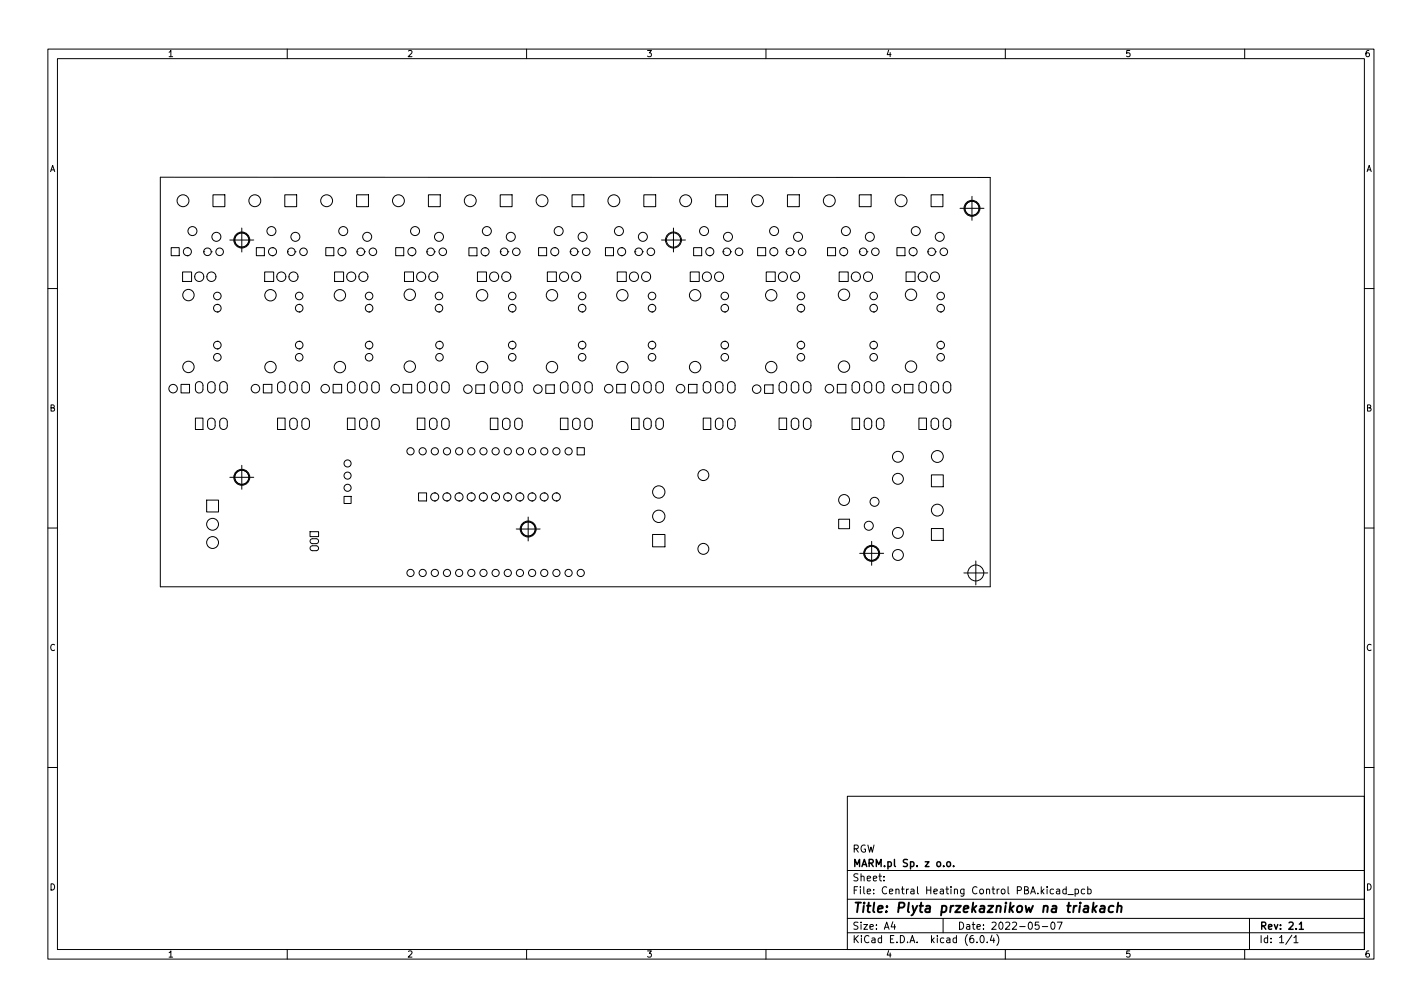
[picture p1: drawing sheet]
<svg xmlns="http://www.w3.org/2000/svg" width="297mm" height="210mm" viewBox="0 0 297 210" stroke-linecap="round" stroke-linejoin="round" font-family="sans-serif">
<defs><g id="words">
<text font-size="2.8" x="178" y="190.6">Title: Plyta przekaznikow na triakach</text>
<g font-size="2.1">
<text x="178" y="178">RGW</text>
<text x="178" y="184">Sheet:</text>
<text x="178" y="181">MARM.pl Sp. z o.o.</text>
<text x="178" y="186.7">File: Central Heating Control PBA.kicad_pcb</text>
<text x="178" y="196.9">KiCad E.D.A. kicad (6.0.4)</text>
<text x="178" y="194.1">Size: A4</text>
<text x="200" y="194.1">Date: 2022-05-07</text>
<text x="263" y="194.1">Rev: 2.1</text>
<text x="263" y="196.9">Id: 1/1</text>
</g>
<g font-size="1.8">
<text x="35" y="11.9">1</text>
<text x="85" y="11.9">2</text>
<text x="135" y="11.9">3</text>
<text x="185" y="11.9">4</text>
<text x="235" y="11.9">5</text>
<text x="285" y="11.9">6</text>
<text x="10.3" y="35.9">A</text>
<text x="285.3" y="35.9">A</text>
<text x="10.3" y="85.9">B</text>
<text x="285.3" y="85.9">B</text>
<text x="10.3" y="135.9">C</text>
<text x="285.3" y="135.9">C</text>
<text x="10.3" y="185.9">D</text>
<text x="285.3" y="185.9">D</text>
<text x="35" y="199.9">1</text>
<text x="85" y="199.9">2</text>
<text x="135" y="199.9">3</text>
<text x="185" y="199.9">4</text>
<text x="235" y="199.9">5</text>
<text x="285" y="199.9">6</text>
</g>
</g></defs>
<g fill="none" stroke="#000" stroke-width=".21">
<path d="M10 10.2h277v190.1h-277zM12 12.2h273v186.1h-273zM60 10.2v2M110 10.2v2M160 10.2v2M210 10.2v2M260 10.2v2M33.5 37l173.3 .1v85.4h-173.3zM35.8 51.7h1.6v1.7h-1.6zM38.1 56.8h1.9v2h-1.9zM39.1 53.4h.1M39.1 51.7h.1"/>
<path d="M39.1 51.7a.84 .84 0 0 1 .9 .8 .84 .84 0 0 1-.9 .9M39.1 51.7a.84 .84 0 0 0-.8 .8 .84 .84 0 0 0 .8 .9M42.6 52.6h.1M42.6 52.6a.79 .79 0 0 1 .7-.8 .79 .79 0 0 1 .8 .8M42.6 52.6a.79 .79 0 0 0 .7 .8 .79 .79 0 0 0 .8-.8M44.1 52.6h.1M44.5 40.7h2.5v2.5h-2.5zM48 50.1h5M50.5 47.6v5M53.5 51.7h1.7v1.7h-1.7zM55.3 56.8h1.9v2h-1.9zM56.9 53.4h.1"/>
<path d="M56.9 51.7h.1M56.9 51.7a.84 .84 0 0 1 .9 .8 .84 .84 0 0 1-.9 .9M56.9 51.7a.84 .84 0 0 0-.8 .8 .84 .84 0 0 0 .8 .9M59.5 40.7h2.5v2.5h-2.5zM60.1 52.6h.1M60.1 52.6a.79 .79 0 0 1 .8-.8 .79 .79 0 0 1 .7 .8M60.1 52.6a.79 .79 0 0 0 .8 .8 .79 .79 0 0 0 .7-.8M61.6 52.6h.1M68.1 51.7h1.6v1.7h-1.6zM69.9 56.8h1.9v2h-1.9zM71.4 53.4h.1M71.4 51.7h.1"/>
<path d="M71.4 51.7a.84 .84 0 0 1 .9 .8 .84 .84 0 0 1-.9 .9M71.4 51.7a.84 .84 0 0 0-.8 .8 .84 .84 0 0 0 .8 .9M74.5 40.7h2.5v2.5h-2.5zM74.6 52.6h.1M74.6 52.6a.79 .79 0 0 1 .8-.8 .79 .79 0 0 1 .7 .8M74.6 52.6a.79 .79 0 0 0 .8 .8 .79 .79 0 0 0 .7-.8M76.1 52.6h.1M82.7 51.7h1.6v1.7h-1.6zM84.5 56.8h1.9v2h-1.9zM86 53.4h.1M86 51.7h.1M86 51.7a.84 .84 0 0 1 .9 .8 .84 .84 0 0 1-.9 .9"/>
<path d="M86 51.7a.84 .84 0 0 0-.8 .8 .84 .84 0 0 0 .8 .9M89.2 52.6h.1M89.2 52.6a.79 .79 0 0 1 .8-.8 .79 .79 0 0 1 .7 .8M89.2 52.6a.79 .79 0 0 0 .8 .8 .79 .79 0 0 0 .7-.8M89.5 40.7h2.5v2.5h-2.5zM90.7 52.6h.1M97.9 51.7h1.7v1.7h-1.7zM99.7 56.8h1.9v2h-1.9zM101.3 53.4h.1M101.3 51.7h.1M101.3 51.7a.84 .84 0 0 1 .9 .9 .84 .84 0 0 1-.9 .8M101.3 51.7a.84 .84 0 0 0-.8 .9 .84 .84 0 0 0 .8 .8"/>
<path d="M104.5 40.7h2.5v2.5h-2.5zM104.5 52.6h.1M104.5 52.6a.79 .79 0 0 1 .8-.8 .79 .79 0 0 1 .8 .8M104.5 52.6a.79 .79 0 0 0 .8 .8 .79 .79 0 0 0 .8-.8M106.1 52.6h.1M112.5 51.7h1.7v1.7h-1.7zM114.3 56.8h1.9v2h-1.9zM115.9 53.4h.1M115.9 51.7h.1M115.9 51.7a.84 .84 0 0 1 .8 .8 .84 .84 0 0 1-.8 .9M115.9 51.7a.84 .84 0 0 0-.9 .8 .84 .84 0 0 0 .9 .9M119.1 52.6h.1"/>
<path d="M119.1 52.6a.79 .79 0 0 1 .8-.8 .79 .79 0 0 1 .8 .8M119.1 52.6a.79 .79 0 0 0 .8 .8 .79 .79 0 0 0 .8-.8M119.5 40.7h2.5v2.5h-2.5zM120.7 52.6h.1M126.5 51.7h1.7v1.7h-1.7zM128.9 56.8h1.9v2h-1.9zM129.9 53.4h.1M129.9 51.7h.1M129.9 51.7a.84 .84 0 0 1 .8 .8 .84 .84 0 0 1-.8 .9M129.9 51.7a.84 .84 0 0 0-.9 .8 .84 .84 0 0 0 .9 .9M132.6 52.6h.1M132.6 52.6a.79 .79 0 0 1 .8-.8 .79 .79 0 0 1 .8 .8"/>
<path d="M132.6 52.6a.79 .79 0 0 0 .8 .8 .79 .79 0 0 0 .8-.8M134.2 52.6h.1M134.5 40.7h2.5v2.5h-2.5zM138.2 50.1h5M140.7 47.6v5M144.2 56.8h1.9v2h-1.9zM144.9 51.7h1.7v1.7h-1.7zM148.3 53.4h.1M148.3 51.7h.1M148.3 51.7a.84 .84 0 0 1 .8 .8 .84 .84 0 0 1-.8 .9M148.3 51.7a.84 .84 0 0 0-.9 .8 .84 .84 0 0 0 .9 .9M149.5 40.7h2.5v2.5h-2.5z"/>
<path d="M151 52.6h.1M151 52.6a.79 .79 0 0 1 .8-.8 .79 .79 0 0 1 .8 .8M151 52.6a.79 .79 0 0 0 .8 .8 .79 .79 0 0 0 .8-.8M152.6 52.6h.1M158.3 51.7h1.6v1.7h-1.6zM160.1 56.8h1.8v2h-1.8zM161.6 53.4h.1M161.6 51.7h.1M161.6 51.7a.84 .84 0 0 1 .9 .8 .84 .84 0 0 1-.9 .9M161.6 51.7a.84 .84 0 0 0-.8 .8 .84 .84 0 0 0 .8 .9M164.2 52.6h.1M164.2 52.6a.79 .79 0 0 1 .8-.8 .79 .79 0 0 1 .8 .8"/>
<path d="M164.2 52.6a.79 .79 0 0 0 .8 .8 .79 .79 0 0 0 .8-.8M164.5 40.7h2.5v2.5h-2.5zM165.8 52.6h.1M172.9 51.7h1.6v1.7h-1.6zM175.3 56.8h1.9v2h-1.9zM176.2 53.4h.1M176.2 51.7h.1M176.2 51.7a.84 .84 0 0 1 .9 .8 .84 .84 0 0 1-.9 .9M176.2 51.7a.84 .84 0 0 0-.8 .8 .84 .84 0 0 0 .8 .9M179.5 40.7h2.5v2.5h-2.5zM179.5 52.6h.1M179.5 52.6a.79 .79 0 0 1 .8-.8 .79 .79 0 0 1 .8 .8"/>
<path d="M179.5 52.6a.79 .79 0 0 0 .8 .8 .79 .79 0 0 0 .8-.8M181.1 52.6h.1M187.4 51.7h1.6v1.7h-1.6zM189.3 56.8h1.9v2h-1.9zM190.7 53.4h.1M190.7 51.7h.1M190.7 51.7a.84 .84 0 0 1 .9 .8 .84 .84 0 0 1-.9 .9M190.7 51.7a.84 .84 0 0 0-.8 .8 .84 .84 0 0 0 .8 .9M193.8 52.6h.1M193.8 52.6a.79 .79 0 0 1 .8-.8 .79 .79 0 0 1 .8 .8M193.8 52.6a.79 .79 0 0 0 .8 .8 .79 .79 0 0 0 .8-.8M194.5 40.7h2.5v2.5h-2.5z"/>
<path d="M195.4 52.6h.1M200.5 43.5h5M203 41v5M10 60.2h2M41.1 79.9a.79 .79 0 0 1 .8-.2 .79 .79 0 0 1 .5 .8v.8a.79 .79 0 0 1-.8 .8 .79 .79 0 0 1-.8-.8v-1zM43.6 79.9a.79 .79 0 0 1 .9-.2 .79 .79 0 0 1 .4 .8v.8a.79 .79 0 0 1-.8 .8 .79 .79 0 0 1-.7-.8v-1zM45.4 72.8h.1M45.4 71.3h.1M45.4 71.3a.79 .79 0 0 1 .8 .8 .79 .79 0 0 1-.8 .7M45.4 71.3a.79 .79 0 0 0-.8 .8 .79 .79 0 0 0 .8 .7M45.4 63.6h.1M45.4 65.1h.1"/>
<path d="M45.4 63.6a.79 .79 0 0 0-.8 .7 .79 .79 0 0 0 .8 .8M45.4 63.6a.79 .79 0 0 1 .8 .7 .79 .79 0 0 1-.8 .8M46.1 79.9a.79 .79 0 0 1 .9-.2 .79 .79 0 0 1 .5 .8v.8a.79 .79 0 0 1-.8 .8 .79 .79 0 0 1-.8-.8v-1zM58.2 79.9a.79 .79 0 0 1 .9-.2 .79 .79 0 0 1 .5 .8v.8a.79 .79 0 0 1-.8 .8 .79 .79 0 0 1-.8-.8v-1zM60.7 79.9a.79 .79 0 0 1 .9-.2 .79 .79 0 0 1 .5 .8v.8a.79 .79 0 0 1-.8 .8 .79 .79 0 0 1-.8-.8v-1zM62.5 63.6h.1M62.5 65.1h.1M62.5 63.6a.79 .79 0 0 0-.8 .7 .79 .79 0 0 0 .8 .8M62.5 63.6a.79 .79 0 0 1 .8 .7 .79 .79 0 0 1-.8 .8M62.5 72.8h.1M62.5 71.3h.1M62.5 71.3a.79 .79 0 0 1 .8 .8 .79 .79 0 0 1-.8 .7"/>
<path d="M62.5 71.3a.79 .79 0 0 0-.8 .8 .79 .79 0 0 0 .8 .7M63.3 79.9a.79 .79 0 0 1 .8-.2 .79 .79 0 0 1 .5 .8v.8a.79 .79 0 0 1-.8 .8 .79 .79 0 0 1-.7-.8v-1zM72.8 79.9a.79 .79 0 0 1 .9-.2 .79 .79 0 0 1 .4 .8v.8a.79 .79 0 0 1-.7 .8 .79 .79 0 0 1-.8-.8v-1zM75.3 79.9a.79 .79 0 0 1 .9-.2 .79 .79 0 0 1 .5 .8v.8a.79 .79 0 0 1-.8 .8 .79 .79 0 0 1-.8-.8v-1zM77.1 63.6h.1M77.1 65.1h.1M77.1 63.6a.79 .79 0 0 0-.8 .7 .79 .79 0 0 0 .8 .8M77.1 63.6a.79 .79 0 0 1 .8 .7 .79 .79 0 0 1-.8 .8M77.1 72.8h.1M77.1 71.3h.1M77.1 71.3a.79 .79 0 0 1 .8 .8 .79 .79 0 0 1-.8 .7M77.1 71.3a.79 .79 0 0 0-.8 .8 .79 .79 0 0 0 .8 .7"/>
<path d="M77.9 79.9a.79 .79 0 0 1 .8-.2 .79 .79 0 0 1 .5 .8v.8a.79 .79 0 0 1-.8 .8 .79 .79 0 0 1-.8-.8l.1-1zM87.4 79.9a.79 .79 0 0 1 .9-.2 .79 .79 0 0 1 .5 .8v.8a.79 .79 0 0 1-.8 .8 .79 .79 0 0 1-.8-.8v-1zM89.9 79.9a.79 .79 0 0 1 .9-.2 .79 .79 0 0 1 .5 .8v.8a.79 .79 0 0 1-.8 .8 .79 .79 0 0 1-.8-.8v-1zM91.7 63.6h.1M91.7 65.1h.1M91.7 63.6a.79 .79 0 0 0-.8 .7 .79 .79 0 0 0 .8 .8M91.7 63.6a.79 .79 0 0 1 .8 .7 .79 .79 0 0 1-.8 .8M91.8 72.8h.1M91.8 71.3h.1M91.8 71.3a.79 .79 0 0 1 .8 .8 .79 .79 0 0 1-.8 .7M91.8 71.3a.79 .79 0 0 0-.8 .8 .79 .79 0 0 0 .8 .7M92.5 79.9a.79 .79 0 0 1 .8-.2 .79 .79 0 0 1 .5 .8v.8a.79 .79 0 0 1-.8 .8 .79 .79 0 0 1-.7-.8v-1z"/>
<path d="M102.7 79.9a.79 .79 0 0 1 .8-.2 .79 .79 0 0 1 .5 .8v.8a.79 .79 0 0 1-.8 .8 .79 .79 0 0 1-.8-.8v-1zM105.2 79.9a.79 .79 0 0 1 .9-.2 .79 .79 0 0 1 .4 .8v.8a.79 .79 0 0 1-.7 .8 .79 .79 0 0 1-.8-.8v-1zM107 63.6h.1M107 65.1h.1M107 63.6a.79 .79 0 0 0-.8 .7 .79 .79 0 0 0 .8 .8M107 63.6a.79 .79 0 0 1 .8 .7 .79 .79 0 0 1-.8 .8M107 72.8h.1M107 71.3h.1M107 71.3a.79 .79 0 0 1 .8 .8 .79 .79 0 0 1-.8 .7M107 71.3a.79 .79 0 0 0-.8 .8 .79 .79 0 0 0 .8 .7M107.7 79.9a.79 .79 0 0 1 .9-.2 .79 .79 0 0 1 .5 .8v.8a.79 .79 0 0 1-.8 .8 .79 .79 0 0 1-.8-.8v-1zM117.3 79.9a.79 .79 0 0 1 .9-.1 .79 .79 0 0 1 .4 .7v.8a.79 .79 0 0 1-.7 .8 .79 .79 0 0 1-.8-.8v-1z"/>
<path d="M119.8 79.9a.79 .79 0 0 1 .9-.1 .79 .79 0 0 1 .5 .7v.8a.79 .79 0 0 1-.8 .8 .79 .79 0 0 1-.8-.8v-1zM121.6 63.6h.1M121.6 65.1h.1M121.6 63.6a.79 .79 0 0 0-.8 .7 .79 .79 0 0 0 .8 .8M121.6 63.6a.79 .79 0 0 1 .8 .7 .79 .79 0 0 1-.8 .8M121.6 72.8h.1M121.6 71.3h.1M121.6 71.3a.79 .79 0 0 1 .8 .8 .79 .79 0 0 1-.8 .7M121.6 71.3a.79 .79 0 0 0-.8 .8 .79 .79 0 0 0 .8 .7M122.4 79.9a.79 .79 0 0 1 .8-.1 .79 .79 0 0 1 .5 .7v.8a.79 .79 0 0 1-.8 .8 .79 .79 0 0 1-.8-.8l.1-1zM132.1 79.9a.79 .79 0 0 1 .9-.2 .79 .79 0 0 1 .5 .8v.8a.79 .79 0 0 1-.8 .8 .79 .79 0 0 1-.8-.8v-1zM134.7 79.9a.79 .79 0 0 1 .8-.2 .79 .79 0 0 1 .5 .8v.8a.79 .79 0 0 1-.8 .8 .79 .79 0 0 1-.7-.8v-1z"/>
<path d="M136.2 63.6h.1M136.2 65.1h.1M136.2 63.6a.79 .79 0 0 0-.8 .7 .79 .79 0 0 0 .8 .8M136.2 63.6a.79 .79 0 0 1 .8 .7 .79 .79 0 0 1-.8 .8M136.2 72.8h.1M136.2 71.3h.1M136.2 71.3a.79 .79 0 0 1 .8 .8 .79 .79 0 0 1-.8 .7M136.2 71.3a.79 .79 0 0 0-.8 .8 .79 .79 0 0 0 .8 .7M137.2 79.9a.79 .79 0 0 1 .9-.2 .79 .79 0 0 1 .5 .8v.8a.79 .79 0 0 1-.8 .8 .79 .79 0 0 1-.8-.8v-1zM147.1 79.9a.79 .79 0 0 1 .9-.2 .79 .79 0 0 1 .5 .8v.8a.79 .79 0 0 1-.8 .8 .79 .79 0 0 1-.8-.8v-1zM149.7 79.9a.79 .79 0 0 1 .8-.2 .79 .79 0 0 1 .5 .8v.8a.79 .79 0 0 1-.8 .8 .79 .79 0 0 1-.8-.8v-1zM151.4 72.8h.1"/>
<path d="M151.4 71.3h.1M151.4 71.3a.79 .79 0 0 1 .8 .8 .79 .79 0 0 1-.8 .7M151.4 71.3a.79 .79 0 0 0-.8 .8 .79 .79 0 0 0 .8 .7M151.4 63.6h.1M151.4 65.1h.1M151.4 63.6a.79 .79 0 0 0-.8 .7 .79 .79 0 0 0 .8 .8M151.4 63.6a.79 .79 0 0 1 .8 .7 .79 .79 0 0 1-.8 .8M152.2 79.9a.79 .79 0 0 1 .9-.2 .79 .79 0 0 1 .5 .8v.8a.79 .79 0 0 1-.8 .8 .79 .79 0 0 1-.8-.8v-1zM163 79.9a.79 .79 0 0 1 .8-.2 .79 .79 0 0 1 .5 .8v.8a.79 .79 0 0 1-.8 .8 .79 .79 0 0 1-.8-.8l.1-1zM165.5 79.9a.79 .79 0 0 1 .9-.2 .79 .79 0 0 1 .5 .8v.8a.79 .79 0 0 1-.8 .8 .79 .79 0 0 1-.8-.8v-1zM167.3 63.6h.1M167.3 65.1h.1"/>
<path d="M167.3 63.6a.79 .79 0 0 0-.8 .7 .79 .79 0 0 0 .8 .8M167.3 63.6a.79 .79 0 0 1 .8 .7 .79 .79 0 0 1-.8 .8M167.3 72.8h.1M167.3 71.3h.1M167.3 71.3a.79 .79 0 0 1 .8 .8 .79 .79 0 0 1-.8 .7M167.3 71.3a.79 .79 0 0 0-.8 .8 .79 .79 0 0 0 .8 .7M168.1 79.9a.79 .79 0 0 1 .8-.2 .79 .79 0 0 1 .5 .8v.8a.79 .79 0 0 1-.8 .8 .79 .79 0 0 1-.8-.8v-1zM178.2 79.9a.79 .79 0 0 1 .9-.2 .79 .79 0 0 1 .5 .8v.8a.79 .79 0 0 1-.8 .8 .79 .79 0 0 1-.8-.8v-1zM180.8 79.9a.79 .79 0 0 1 .8-.2 .79 .79 0 0 1 .5 .8v.8a.79 .79 0 0 1-.8 .8 .79 .79 0 0 1-.8-.8v-1zM182.5 63.6h.1M182.5 65.1h.1M182.5 63.6a.79 .79 0 0 0-.8 .7 .79 .79 0 0 0 .8 .8"/>
<path d="M182.5 63.6a.79 .79 0 0 1 .8 .7 .79 .79 0 0 1-.8 .8M182.5 72.8h.1M182.5 71.3h.1M182.5 71.3a.79 .79 0 0 1 .8 .8 .79 .79 0 0 1-.8 .7M182.5 71.3a.79 .79 0 0 0-.8 .8 .79 .79 0 0 0 .8 .7M183.3 79.9a.79 .79 0 0 1 .9-.2 .79 .79 0 0 1 .4 .8v.8a.79 .79 0 0 1-.8 .8 .79 .79 0 0 1-.7-.8v-1zM192.2 79.9a.79 .79 0 0 1 .8-.2 .79 .79 0 0 1 .5 .8v.8a.79 .79 0 0 1-.8 .8 .79 .79 0 0 1-.8-.8l.1-1zM194.7 79.9a.79 .79 0 0 1 .9-.2 .79 .79 0 0 1 .5 .8v.8a.79 .79 0 0 1-.8 .8 .79 .79 0 0 1-.8-.8v-1zM196.5 63.6h.1M196.5 65.1h.1M196.5 63.6a.79 .79 0 0 0-.8 .7 .79 .79 0 0 0 .8 .8M196.5 63.6a.79 .79 0 0 1 .8 .7 .79 .79 0 0 1-.8 .8"/>
<path d="M196.5 72.8h.1M196.5 71.3h.1M196.5 71.3a.79 .79 0 0 1 .8 .8 .79 .79 0 0 1-.8 .7M196.5 71.3a.79 .79 0 0 0-.8 .8 .79 .79 0 0 0 .8 .7M197.3 79.9a.79 .79 0 0 1 .8-.2 .79 .79 0 0 1 .5 .8v.8a.79 .79 0 0 1-.8 .8 .79 .79 0 0 1-.8-.8v-1zM285 60.2h2M37.8 80.3h1.8v1.7h-1.8zM40.8 87.3h1.6v2.4h-1.6zM43.6 87.5a.79 .79 0 0 1 .9-.1 .79 .79 0 0 1 .4 .7v.8a.79 .79 0 0 1-.8 .8 .79 .79 0 0 1-.7-.8v-.9zM46.1 87.5a.79 .79 0 0 1 .9-.1 .79 .79 0 0 1 .5 .7v.8a.79 .79 0 0 1-.8 .8 .79 .79 0 0 1-.8-.8v-.9zM48 99.7h5M50.5 97.2v5"/>
<path d="M55 80.3h1.8v1.7h-1.8zM58 87.3h1.6v2.4h-1.6zM60.7 87.5a.79 .79 0 0 1 .9-.1 .79 .79 0 0 1 .5 .7v.8a.79 .79 0 0 1-.8 .8 .79 .79 0 0 1-.8-.8v-.9zM63.3 87.5a.79 .79 0 0 1 .8-.1 .79 .79 0 0 1 .5 .7v.8a.79 .79 0 0 1-.8 .8 .79 .79 0 0 1-.7-.8v-.9zM69.6 80.3h1.8v1.7h-1.8zM72.6 87.3h1.5v2.4h-1.5zM75.3 87.5a.79 .79 0 0 1 .9-.1 .79 .79 0 0 1 .5 .7v.8a.79 .79 0 0 1-.8 .8 .79 .79 0 0 1-.8-.8v-.9zM77.9 87.5a.79 .79 0 0 1 .8-.1 .79 .79 0 0 1 .5 .7v.8a.79 .79 0 0 1-.8 .8 .79 .79 0 0 1-.8-.8l.1-.9zM84.2 80.3h1.8v1.7h-1.8zM87.2 87.3h1.6v2.4h-1.6zM89.9 87.5a.79 .79 0 0 1 .9-.1 .79 .79 0 0 1 .5 .7v.8a.79 .79 0 0 1-.8 .8 .79 .79 0 0 1-.8-.8v-.9zM92.5 87.5a.79 .79 0 0 1 .8-.1 .79 .79 0 0 1 .5 .7v.8a.79 .79 0 0 1-.8 .8 .79 .79 0 0 1-.7-.8v-.9z"/>
<path d="M99.4 80.4h1.8v1.7h-1.8zM102.4 87.3h1.6v2.4h-1.6zM105.2 87.5a.79 .79 0 0 1 .9-.1 .79 .79 0 0 1 .4 .7v.8a.79 .79 0 0 1-.7 .8 .79 .79 0 0 1-.8-.8v-.9zM107.7 87.5a.79 .79 0 0 1 .9-.1 .79 .79 0 0 1 .5 .7v.8a.79 .79 0 0 1-.8 .8 .79 .79 0 0 1-.8-.8v-.9zM114 80.4h1.8v1.7h-1.8zM117.1 87.3h1.5v2.4h-1.5zM119.8 87.5a.79 .79 0 0 1 .9-.1 .79 .79 0 0 1 .5 .7v.8a.79 .79 0 0 1-.8 .8 .79 .79 0 0 1-.8-.8v-.9zM120.6 93.5h1.5v1.5h-1.5zM122.4 87.5a.79 .79 0 0 1 .8-.1 .79 .79 0 0 1 .5 .7v.8a.79 .79 0 0 1-.8 .8 .79 .79 0 0 1-.8-.8l.1-.9zM128.8 80.3h1.8v1.7h-1.8zM131.9 87.3h1.6v2.4h-1.6zM134.7 87.5a.79 .79 0 0 1 .8-.1 .79 .79 0 0 1 .5 .7v.8a.79 .79 0 0 1-.8 .8 .79 .79 0 0 1-.7-.8v-.9z"/>
<path d="M137.2 87.5a.79 .79 0 0 1 .9-.1 .79 .79 0 0 1 .5 .7v.8a.79 .79 0 0 1-.8 .8 .79 .79 0 0 1-.8-.8v-.9zM143.8 80.3h1.8v1.7h-1.8zM146.9 87.3h1.6v2.4h-1.6zM149.7 87.5a.79 .79 0 0 1 .8-.1 .79 .79 0 0 1 .5 .7v.8a.79 .79 0 0 1-.8 .8 .79 .79 0 0 1-.8-.8v-.9zM152.2 87.5a.79 .79 0 0 1 .9-.1 .79 .79 0 0 1 .5 .7v.8a.79 .79 0 0 1-.8 .8 .79 .79 0 0 1-.8-.8v-.9zM159.7 80.4h1.8v1.7h-1.8zM162.7 87.3h1.6v2.4h-1.6zM165.5 87.5a.79 .79 0 0 1 .9-.1 .79 .79 0 0 1 .5 .7v.8a.79 .79 0 0 1-.8 .8 .79 .79 0 0 1-.8-.8v-.9zM168.1 87.5a.79 .79 0 0 1 .8-.1 .79 .79 0 0 1 .5 .7v.8a.79 .79 0 0 1-.8 .8 .79 .79 0 0 1-.8-.8v-.9zM174.9 80.3h1.8v1.7h-1.8zM178 87.3h1.6v2.4h-1.6zM180.8 87.5a.79 .79 0 0 1 .8-.1 .79 .79 0 0 1 .5 .7v.8a.79 .79 0 0 1-.8 .8 .79 .79 0 0 1-.8-.8v-.9z"/>
<path d="M183.3 87.5a.79 .79 0 0 1 .9-.1 .79 .79 0 0 1 .4 .7v.8a.79 .79 0 0 1-.8 .8 .79 .79 0 0 1-.7-.8v-.9zM188.9 80.3h1.8v1.7h-1.8zM191.9 87.3h1.6v2.4h-1.6zM194.6 99.2h2.4v2.4h-2.4zM194.7 87.5a.79 .79 0 0 1 .9-.1 .79 .79 0 0 1 .5 .7v.8a.79 .79 0 0 1-.8 .8 .79 .79 0 0 1-.8-.8v-.9zM197.3 87.5a.79 .79 0 0 1 .8-.1 .79 .79 0 0 1 .5 .7v.8a.79 .79 0 0 1-.8 .8 .79 .79 0 0 1-.8-.8v-.9zM10 110.2h2M43.2 104.4h2.4v2.5h-2.4zM64.8 111h1.7v1h-1.7zM64.9 112.6l.3-.1h1l.3 .3v.4l-.4 .3h-1l-.3-.4zM64.9 114.1l.3-.1h1l.3 .2v.4l-.4 .4-1-.1-.3-.3zM71.9 103.6h1.4v1.5h-1.4z"/>
<path d="M87.4 102.9h1.7v1.7h-1.7zM90.8 104.6h.1M90.8 102.9h.1M90.8 102.9a.84 .84 0 0 1 .8 .9 .84 .84 0 0 1-.8 .8M90.8 102.9a.84 .84 0 0 0-.8 .9 .84 .84 0 0 0 .8 .8M93.3 104.6h.1M93.3 102.9h.1M93.3 102.9a.84 .84 0 0 1 .9 .9 .84 .84 0 0 1-.9 .8M93.3 102.9a.84 .84 0 0 0-.8 .9 .84 .84 0 0 0 .8 .8M95.9 104.6h.1M95.9 102.9h.1M95.9 102.9a.84 .84 0 0 1 .8 .9 .84 .84 0 0 1-.8 .8"/>
<path d="M95.9 102.9a.84 .84 0 0 0-.9 .9 .84 .84 0 0 0 .9 .8M98.4 104.6h.1M98.4 102.9h.1M98.4 102.9a.84 .84 0 0 1 .9 .9 .84 .84 0 0 1-.9 .8M98.4 102.9a.84 .84 0 0 0-.8 .9 .84 .84 0 0 0 .8 .8M101 104.6h.1M101 102.9h.1M101 102.9a.84 .84 0 0 1 .8 .9 .84 .84 0 0 1-.8 .8M101 102.9a.84 .84 0 0 0-.9 .9 .84 .84 0 0 0 .9 .8M103.5 104.6h.1M103.5 102.9h.1M103.5 102.9a.84 .84 0 0 1 .8 .9 .84 .84 0 0 1-.8 .8"/>
<path d="M103.5 102.9a.84 .84 0 0 0-.8 .9 .84 .84 0 0 0 .8 .8M106 104.6h.1M106 102.9h.1M106 102.9a.84 .84 0 0 1 .9 .9 .84 .84 0 0 1-.9 .8M106 102.9a.84 .84 0 0 0-.8 .9 .84 .84 0 0 0 .8 .8M107.8 110.5h5M108.6 104.6h.1M108.6 102.9h.1M108.6 102.9a.84 .84 0 0 1 .8 .9 .84 .84 0 0 1-.8 .8M108.6 102.9a.84 .84 0 0 0-.9 .9 .84 .84 0 0 0 .9 .8M110.3 108v5M111.1 104.6h.1"/>
<path d="M111.1 102.9h.1M111.1 102.9a.84 .84 0 0 1 .9 .9 .84 .84 0 0 1-.9 .8M111.1 102.9a.84 .84 0 0 0-.8 .9 .84 .84 0 0 0 .8 .8M113.7 104.6h.1M113.7 102.9h.1M113.7 102.9a.84 .84 0 0 1 .8 .9 .84 .84 0 0 1-.8 .8M113.7 102.9a.84 .84 0 0 0-.9 .9 .84 .84 0 0 0 .9 .8M116.2 104.6h.1M116.2 102.9h.1M116.2 102.9a.84 .84 0 0 1 .8 .9 .84 .84 0 0 1-.8 .8M116.2 102.9a.84 .84 0 0 0-.8 .9 .84 .84 0 0 0 .8 .8M136.3 111.6h2.6v2.6h-2.6z"/>
<path d="M175.2 108.4h2.3v2h-2.3zM179.6 115.5h5M182.1 113v5M194.6 110.4h2.4v2.4h-2.4zM201.3 119.6h5M203.8 117.1v5M285 110.2h2M10 160.2h2M177 166.3h108v32h-108zM285 160.2h2M60 198.3v2M110 198.3v2"/>
<path d="M160 198.3v2M177 194.8h108M177 191.8h108M177 187.8h108M177 181.8h108M184.6 183.8v.1M184.6 183v.1M186.5 192.5l-.4 1h1M186.9 193v1M197 191.8v3M204.1 196.7v.1M204.9 195.4l.2-.1a.8 .8 0 0 1 .5 .8 .8 .8 0 0 1-.5 .7 1 1 0 0 1-.2-1.4z"/>
<path d="M206.2 196.7v.1M207.2 195.3l-.3 1h.9M207.6 195.8v1M208.2 195.1a1.72 1.72 0 0 1 0 2.3M210 198.3v2M217 192.5h-.7l-.1 .7 .2-.1 .5 .1 .2 .2-.1 .5-.2 .1-.6-.1M217.7 193.5h1.2M219.6 192.7l.3-.2a.8 .8 0 0 1 .5 .8 .8 .8 0 0 1-.5 .7l-.3-.1-.1-.4zM220.1 185.7l-.5-.1-.2 .3 .1 .7h.6M220.7 185.7h.6l.1 .9M220.9 192.5h1l-.7 1.5M221.4 186l-.5 .1-.3 .2 .3 .3h.5"/>
<path d="M222.7 185.7l-.4-.1-.3 .3 .1 .7h.6M222.7 185.1v1.5M223.1 186.8h1.1M224.6 185.7l.4-.1 .3 .3-.2 .7h-.5M224.6 185.6v1.5M226.6 185.7l-.5-.1-.2 .3 .1 .7h.6M227.2 185.7l.4-.1 .3 .3-.1 .7h-.6M227.2 185.1v1.5M260 198.3v2M261 191.8v6.5M269.9 195.3l-1.3 1.9M270.3 195.8l.4-.5v1.5"/>
<path d="M270.3 196.8h.8"/>
<circle cx="38.2" cy="41.9" r="1.24"/>
<circle cx="40.2" cy="48.2" r=".94"/>
<circle cx="41.6" cy="57.8" r=".97"/>
<circle cx="44.2" cy="57.8" r=".97"/>
<circle cx="45.2" cy="49.4" r=".94"/>
<circle cx="45.9" cy="52.6" r=".79"/>
<circle cx="50.5" cy="50.1" r="1.67"/>
<circle cx="50.5" cy="50.1" r="1.48"/>
<circle cx="50.5" cy="50.1" r="1.49"/>
<circle cx="53.2" cy="41.9" r="1.24"/>
<circle cx="56.7" cy="48.2" r=".94"/>
<circle cx="58.8" cy="57.8" r=".97"/>
<circle cx="61.3" cy="57.8" r=".97"/>
<circle cx="61.7" cy="49.4" r=".94"/>
<circle cx="63.4" cy="52.6" r=".79"/>
<circle cx="68.2" cy="41.9" r="1.24"/>
<circle cx="71.7" cy="48.2" r=".94"/>
<circle cx="73.4" cy="57.8" r=".97"/>
<circle cx="75.9" cy="57.8" r=".97"/>
<circle cx="76.7" cy="49.4" r=".94"/>
<circle cx="77.9" cy="52.6" r=".79"/>
<circle cx="83.2" cy="41.9" r="1.24"/>
<circle cx="86.7" cy="48.2" r=".94"/>
<circle cx="88" cy="57.8" r=".97"/>
<circle cx="90.5" cy="57.8" r=".97"/>
<circle cx="91.7" cy="49.4" r=".94"/>
<circle cx="92.5" cy="52.6" r=".79"/>
<circle cx="98.2" cy="41.9" r="1.24"/>
<circle cx="101.7" cy="48.2" r=".94"/>
<circle cx="103.2" cy="57.8" r=".97"/>
<circle cx="105.8" cy="57.8" r=".97"/>
<circle cx="106.7" cy="49.4" r=".94"/>
<circle cx="107.8" cy="52.6" r=".79"/>
<circle cx="113.2" cy="41.9" r="1.24"/>
<circle cx="116.7" cy="48.2" r=".94"/>
<circle cx="117.8" cy="57.8" r=".97"/>
<circle cx="120.4" cy="57.8" r=".97"/>
<circle cx="121.7" cy="49.4" r=".94"/>
<circle cx="122.4" cy="52.6" r=".79"/>
<circle cx="128.2" cy="41.9" r="1.24"/>
<circle cx="129.3" cy="48.2" r=".94"/>
<circle cx="132.5" cy="57.8" r=".97"/>
<circle cx="134.3" cy="49.4" r=".94"/>
<circle cx="135" cy="57.8" r=".97"/>
<circle cx="136" cy="52.6" r=".79"/>
<circle cx="140.7" cy="50.1" r="1.67"/>
<circle cx="140.7" cy="50.1" r="1.49"/>
<circle cx="143.2" cy="41.9" r="1.24"/>
<circle cx="147.1" cy="48.2" r=".94"/>
<circle cx="147.7" cy="57.8" r=".97"/>
<circle cx="150.2" cy="57.8" r=".97"/>
<circle cx="152.1" cy="49.4" r=".94"/>
<circle cx="154.4" cy="52.6" r=".79"/>
<circle cx="158.2" cy="41.9" r="1.24"/>
<circle cx="161.7" cy="48.2" r=".94"/>
<circle cx="163.6" cy="57.8" r=".97"/>
<circle cx="166.1" cy="57.8" r=".97"/>
<circle cx="166.7" cy="49.4" r=".94"/>
<circle cx="167.6" cy="52.6" r=".79"/>
<circle cx="173.2" cy="41.9" r="1.24"/>
<circle cx="176.7" cy="48.2" r=".94"/>
<circle cx="178.8" cy="57.8" r=".97"/>
<circle cx="181.3" cy="57.8" r=".97"/>
<circle cx="181.7" cy="49.4" r=".94"/>
<circle cx="182.8" cy="52.6" r=".79"/>
<circle cx="188.2" cy="41.9" r="1.24"/>
<circle cx="191.3" cy="48.2" r=".94"/>
<circle cx="192.8" cy="57.8" r=".97"/>
<circle cx="195.3" cy="57.8" r=".97"/>
<circle cx="196.3" cy="49.4" r=".94"/>
<circle cx="197.1" cy="52.6" r=".79"/>
<circle cx="203" cy="43.5" r="1.67"/>
<circle cx="203" cy="43.5" r="1.48"/>
<circle cx="203" cy="43.5" r="1.49"/>
<circle cx="39.4" cy="76.6" r="1.19"/>
<circle cx="39.4" cy="61.6" r="1.19"/>
<circle cx="45.4" cy="61.8" r=".79"/>
<circle cx="45.4" cy="74.6" r=".79"/>
<circle cx="56.5" cy="76.6" r="1.19"/>
<circle cx="56.5" cy="61.6" r="1.19"/>
<circle cx="62.5" cy="61.8" r=".79"/>
<circle cx="62.5" cy="74.6" r=".79"/>
<circle cx="71" cy="76.6" r="1.19"/>
<circle cx="71" cy="61.6" r="1.19"/>
<circle cx="77.1" cy="61.8" r=".79"/>
<circle cx="77.1" cy="74.6" r=".79"/>
<circle cx="85.6" cy="61.5" r="1.19"/>
<circle cx="85.6" cy="76.5" r="1.19"/>
<circle cx="91.7" cy="61.8" r=".79"/>
<circle cx="91.8" cy="74.6" r=".79"/>
<circle cx="100.7" cy="76.6" r="1.19"/>
<circle cx="100.7" cy="61.6" r="1.19"/>
<circle cx="107" cy="61.8" r=".79"/>
<circle cx="107" cy="74.6" r=".79"/>
<circle cx="115.3" cy="76.6" r="1.19"/>
<circle cx="115.3" cy="61.6" r="1.19"/>
<circle cx="121.6" cy="61.8" r=".79"/>
<circle cx="121.6" cy="74.6" r=".79"/>
<circle cx="130" cy="76.6" r="1.19"/>
<circle cx="130" cy="61.6" r="1.19"/>
<circle cx="136.2" cy="61.8" r=".79"/>
<circle cx="136.2" cy="74.6" r=".79"/>
<circle cx="145.2" cy="76.6" r="1.19"/>
<circle cx="145.2" cy="61.6" r="1.19"/>
<circle cx="151.4" cy="61.8" r=".79"/>
<circle cx="151.4" cy="74.6" r=".79"/>
<circle cx="161.1" cy="76.6" r="1.19"/>
<circle cx="161.1" cy="61.6" r="1.19"/>
<circle cx="167.3" cy="61.8" r=".79"/>
<circle cx="167.3" cy="74.6" r=".79"/>
<circle cx="176.3" cy="61.5" r="1.19"/>
<circle cx="176.3" cy="76.5" r="1.19"/>
<circle cx="182.5" cy="61.8" r=".79"/>
<circle cx="182.5" cy="74.6" r=".79"/>
<circle cx="190.3" cy="61.5" r="1.19"/>
<circle cx="190.3" cy="76.5" r="1.19"/>
<circle cx="196.5" cy="61.8" r=".79"/>
<circle cx="196.5" cy="74.6" r=".79"/>
<circle cx="36.2" cy="81.1" r=".89"/>
<circle cx="50.5" cy="99.7" r="1.67"/>
<circle cx="50.5" cy="99.7" r="1.48"/>
<circle cx="50.5" cy="99.6" r="1.49"/>
<circle cx="53.4" cy="81.1" r=".89"/>
<circle cx="67.9" cy="81.1" r=".89"/>
<circle cx="72.6" cy="99.3" r=".74"/>
<circle cx="72.6" cy="96.8" r=".74"/>
<circle cx="82.6" cy="81.1" r=".89"/>
<circle cx="85.7" cy="94.2" r=".75"/>
<circle cx="88.3" cy="94.2" r=".75"/>
<circle cx="90.8" cy="94.2" r=".75"/>
<circle cx="93.4" cy="94.2" r=".75"/>
<circle cx="95.9" cy="94.2" r=".75"/>
<circle cx="97.7" cy="81.2" r=".89"/>
<circle cx="98.4" cy="94.2" r=".75"/>
<circle cx="101" cy="94.2" r=".75"/>
<circle cx="103.5" cy="94.2" r=".75"/>
<circle cx="106.1" cy="94.2" r=".75"/>
<circle cx="108.6" cy="94.2" r=".75"/>
<circle cx="111.1" cy="94.2" r=".75"/>
<circle cx="112.4" cy="81.2" r=".89"/>
<circle cx="113.7" cy="94.2" r=".75"/>
<circle cx="116.2" cy="94.2" r=".75"/>
<circle cx="118.8" cy="94.2" r=".75"/>
<circle cx="127.2" cy="81.1" r=".89"/>
<circle cx="142.2" cy="81.1" r=".89"/>
<circle cx="146.9" cy="99.2" r="1.14"/>
<circle cx="158.1" cy="81.2" r=".89"/>
<circle cx="173.3" cy="81.1" r=".89"/>
<circle cx="187.3" cy="81.1" r=".89"/>
<circle cx="187.6" cy="95.4" r="1.14"/>
<circle cx="187.6" cy="100" r="1.14"/>
<circle cx="195.8" cy="95.3" r="1.24"/>
<circle cx="44.4" cy="109.5" r="1.24"/>
<circle cx="44.4" cy="113.3" r="1.24"/>
<circle cx="72.6" cy="101.8" r=".74"/>
<circle cx="85.7" cy="119.6" r=".75"/>
<circle cx="88.3" cy="119.6" r=".75"/>
<circle cx="90.8" cy="119.6" r=".75"/>
<circle cx="93.4" cy="119.6" r=".75"/>
<circle cx="95.9" cy="119.6" r=".75"/>
<circle cx="98.4" cy="119.6" r=".75"/>
<circle cx="101" cy="119.6" r=".75"/>
<circle cx="103.5" cy="119.6" r=".75"/>
<circle cx="106.1" cy="119.6" r=".75"/>
<circle cx="108.6" cy="119.6" r=".75"/>
<circle cx="110.3" cy="110.5" r="1.67"/>
<circle cx="110.3" cy="110.5" r="1.48"/>
<circle cx="110.3" cy="110.5" r="1.49"/>
<circle cx="111.1" cy="119.6" r=".75"/>
<circle cx="113.7" cy="119.6" r=".75"/>
<circle cx="116.2" cy="119.6" r=".75"/>
<circle cx="118.8" cy="119.6" r=".75"/>
<circle cx="121.3" cy="119.6" r=".75"/>
<circle cx="137.6" cy="102.7" r="1.29"/>
<circle cx="137.6" cy="107.8" r="1.29"/>
<circle cx="146.9" cy="114.6" r="1.14"/>
<circle cx="176.3" cy="104.4" r="1.14"/>
<circle cx="181.5" cy="109.8" r=".94"/>
<circle cx="182.1" cy="115.5" r="1.49"/>
<circle cx="182.1" cy="115.5" r="1.67"/>
<circle cx="182.1" cy="115.5" r="1.48"/>
<circle cx="182.7" cy="104.8" r=".94"/>
<circle cx="187.6" cy="111.3" r="1.14"/>
<circle cx="187.6" cy="115.9" r="1.14"/>
<circle cx="195.8" cy="106.5" r="1.24"/>
<circle cx="203.8" cy="119.6" r="1.67"/>
</g>
<path d="M197.8 180.1l.3-.2 .4 .2 .1 .5-.2 .3h-.3l-.3-.1zM199.2 180.8v.1M271.4 193l.4-.5v1.5M271.4 194h.9" fill="none" stroke="#000" stroke-width=".3"/>
<path d="M228.4 188.5l-.2 2M228.5 189.7l.4 .8M229.1 189.1l-.8 .8M230 189.2h.7v1.3M230.8 189.6l-.7 .1a.4 .4 0 0 0-.3 .3 .4 .4 0 0 0 .2 .5l.7-.1M232.6 189.2a.66 .66 0 0 0-1 .3v.6l.1 .3h.8M233.5 189.3l.3-.2 .4 .1v1.3M233.6 188.5l-.3 2" fill="none" stroke="#000" stroke-width=".4"/>
<use href="#words"/>
</svg>
